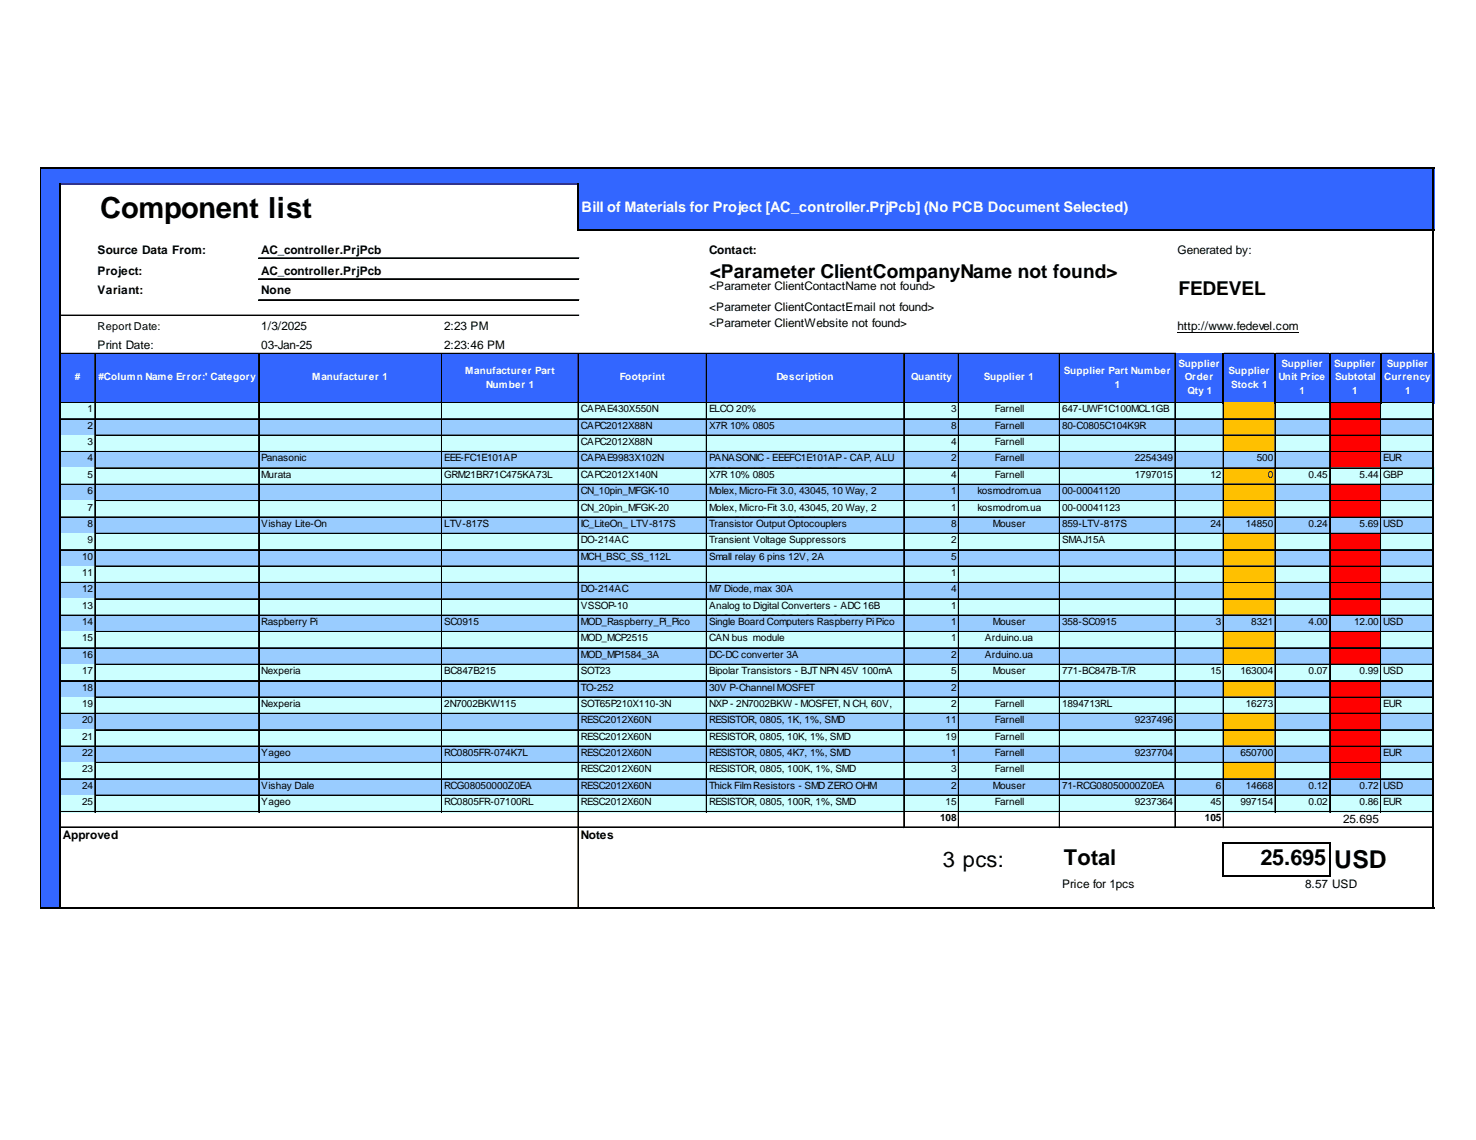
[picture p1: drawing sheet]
<svg xmlns="http://www.w3.org/2000/svg" width="279mm" height="216mm" viewBox="0 0 279 216" stroke-linecap="round" stroke-linejoin="round" font-family="sans-serif">
<defs><g id="words">
<g font-size="5.5">
<text x="19" y="41.2">Component</text>
<text x="50.8" y="41.2">list</text>
</g>
<text font-size="4.6" x="252.5" y="164.4">USD</text>
<g font-size="4.1">
<text x="178.5" y="164.1">3 pcs:</text>
<text x="201.4" y="163.8">Total</text>
<text x="238.6" y="163.8">25.695</text>
</g>
<g font-size="3.6">
<text x="134.4" y="52.6">&lt;Parameter ClientCompanyName not found&gt;</text>
<text x="223.1" y="55.9">FEDEVEL</text>
</g>
<text font-size="2.8" fill="#fff" x="110.1" y="40.1">Bill of Materials for Project [AC_controller.PrjPcb] (No PCB Document Selected)</text>
<g font-size="2.2">
<text x="18.5" y="48.1">Source Data From:</text>
<text x="18.5" y="52.1">Project:</text>
<text x="49.5" y="48.1">AC_controller.PrjPcb</text>
<text x="49.5" y="52.1">AC_controller.PrjPcb</text>
<text x="134.2" y="48.1">Contact:</text>
<text x="222.9" y="48.1">Generate</text>
<text x="232.1" y="48.1">d by:</text>
<text x="18.5" y="55.7">Variant:</text>
<text x="49.5" y="55.7">None</text>
<text x="134.2" y="55">&lt;Parameter ClientContactName not found&gt;</text>
<text x="134.2" y="58.9">&lt;Parameter ClientContactEmail not found&gt;</text>
<text x="49.5" y="62.6">1/3/2025</text>
<text x="84.1" y="62.6">2:23 PM</text>
<text x="134.2" y="61.9">&lt;Parameter ClientWebsite not found&gt;</text>
<text x="222.9" y="62.6">http://ww</text>
<text x="231.9" y="62.6">w.fedevel.com</text>
<text x="18.5" y="66.2">Print Date:</text>
<text x="49.5" y="66.2">03-Jan-25</text>
<text x="84.1" y="66.2">2:23:46 PM</text>
<text x="254.3" y="155.9">25.695</text>
<text x="11.9" y="158.8">Approved</text>
<text x="109.9" y="158.8">Notes</text>
<text x="201" y="168.1">Price for 1pcs</text>
<text x="247" y="168.1">8.57 USD</text>
</g>
<text font-size="2.1" x="18.5" y="62.6">Report Date:</text>
<g font-size="1.9" fill="#fff">
<text x="88" y="70.9">Manufacturer Part</text>
<text x="201.4" y="70.9">Supplier Part Number</text>
<text x="223.1" y="69.5">Supplier</text>
<text x="232.6" y="70.9">Supplier</text>
<text x="242.6" y="69.5">Supplier</text>
<text x="252.5" y="69.5">Supplier</text>
<text x="262.5" y="69.5">Supplier</text>
<text x="14.2" y="72.1">#</text>
<text x="18.6" y="72.1">#Column Name Error:' Category</text>
<text x="59.1" y="72.1">Manufacturer 1</text>
<text x="92" y="73.4">Number 1</text>
<text x="117.3" y="72.1">Footprint</text>
<text x="147" y="72.1">Description</text>
<text x="172.4" y="72.1">Quantity</text>
<text x="186.2" y="72.1">Supplier 1</text>
<text x="211" y="73.4">1</text>
<text x="224.3" y="72.1">Order</text>
<text x="224.8" y="74.6">Qty 1</text>
<text x="233.1" y="73.4">Stock 1</text>
<text x="242" y="72.1">Unit Price</text>
<text x="246" y="74.6">1</text>
<text x="252.7" y="72.1">Subtotal</text>
<text x="256" y="74.6">1</text>
<text x="262" y="72.1">Currency</text>
<text x="266" y="74.6">1</text>
</g>
<g font-size="1.9">
<text x="16.6" y="78.1">1</text>
<text x="16.6" y="81.2">2</text>
<text x="109.9" y="78.1">CAPAE430X550N</text>
<text x="109.9" y="81.2">CAPC2012X88N</text>
<text x="134.2" y="78.1">ELCO 20%</text>
<text x="134.2" y="81.2">X7R 10% 0805</text>
<text x="180" y="78.1">3</text>
<text x="180" y="81.2">8</text>
<text x="188.3" y="78.1">Farnell</text>
<text x="188.3" y="81.2">Farnell</text>
<text x="201" y="78.1">647-UWF1C100MCL1GB</text>
<text x="201" y="81.2">80-C0805C104K9R</text>
<text x="16.6" y="84.3">3</text>
<text x="16.6" y="87.4">4</text>
<text x="49.5" y="87.4">Panasonic</text>
<text x="84.1" y="87.4">EEE-FC1E101AP</text>
<text x="109.9" y="84.3">CAPC2012X88N</text>
<text x="109.9" y="87.4">CAPAE9983X102N</text>
<text x="134.2" y="87.4">PANASONIC - EEEFC1E101AP- CAP, ALU</text>
<text x="134.2" y="90">ELEC, 100UF, 25V, SMD, REEL</text>
<text x="180" y="84.3">4</text>
<text x="180" y="87.4">2</text>
<text x="188.3" y="84.3">Farnell</text>
<text x="188.3" y="87.4">Farnell</text>
<text x="214.8" y="87.4">2254349</text>
<text x="237.9" y="87.4">500</text>
<text x="261.8" y="87.4">EUR</text>
<text x="16.6" y="90.5">5</text>
<text x="16.6" y="93.6">6</text>
<text x="49.5" y="90.5">Murata</text>
<text x="84.1" y="90.5">GRM21BR71C475KA73L</text>
<text x="109.9" y="90.5">CAPC2012X140N</text>
<text x="109.9" y="93.6">CN_10pin_MFGK-10</text>
<text x="134.2" y="90.5">X7R 10% 0805</text>
<text x="134.2" y="93.6">Molex, Micro-Fit 3.0, 43045, 10 Way, 2</text>
<text x="180" y="90.5">4</text>
<text x="180" y="93.6">1</text>
<text x="185" y="93.6">kosmodrom.ua</text>
<text x="188.3" y="90.5">Farnell</text>
<text x="201" y="93.6">00-00041120</text>
<text x="214.8" y="90.5">1797015</text>
<text x="229.1" y="90.5">12</text>
<text x="240" y="90.5">0</text>
<text x="247.7" y="90.5">0.45</text>
<text x="257.4" y="90.5">5.44</text>
<text x="261.8" y="90.5">GBP</text>
<text x="16.6" y="96.7">7</text>
<text x="16.6" y="99.8">8</text>
<text x="49.5" y="99.8">Vishay Lite-On</text>
<text x="84.1" y="99.8">LTV-817S</text>
<text x="109.9" y="96.7">CN_20pin_MFGK-20</text>
<text x="109.9" y="99.8">IC_LiteOn_ LTV-817S</text>
<text x="134.2" y="96.2">Row , Right Angle PCB Header</text>
<text x="134.2" y="96.7">Molex, Micro-Fit 3.0, 43045, 20 Way, 2</text>
<text x="134.2" y="99.3">Row , Right Angle PCB Header</text>
<text x="134.2" y="99.8">Transistor Output Optocouplers</text>
<text x="180" y="96.7">1</text>
<text x="180" y="99.8">8</text>
<text x="185" y="96.7">kosmodrom.ua</text>
<text x="188" y="99.8">Mouser</text>
<text x="201" y="96.7">00-00041123</text>
<text x="201" y="99.8">859-LTV-817S</text>
<text x="229.1" y="99.8">24</text>
<text x="235.8" y="99.8">14850</text>
<text x="247.7" y="99.8">0.24</text>
<text x="257.4" y="99.8">5.69</text>
<text x="261.8" y="99.8">USD</text>
<text x="15.5" y="106">10</text>
<text x="16.6" y="102.9">9</text>
<text x="109.9" y="102.9">DO-214AC</text>
<text x="109.9" y="106">MCH_BSC_SS_112L</text>
<text x="134.2" y="102.4">Optocoupler Phototrans</text>
<text x="134.2" y="102.9">Transient Voltage Suppressors</text>
<text x="134.2" y="106">Small relay 6 pins 12V, 2A</text>
<text x="180" y="102.9">2</text>
<text x="180" y="106">5</text>
<text x="201" y="102.9">SMAJ15A</text>
<text x="15.5" y="109.1">11</text>
<text x="15.5" y="112.2">12</text>
<text x="109.9" y="112.2">DO-214AC</text>
<text x="134.2" y="112.2">M7 Diode, max 30A</text>
<text x="180" y="109.1">1</text>
<text x="180" y="112.2">4</text>
<text x="15.5" y="115.3">13</text>
<text x="15.5" y="118.4">14</text>
<text x="49.5" y="118.4">Raspberry Pi</text>
<text x="84.1" y="118.4">SC0915</text>
<text x="109.9" y="115.3">VSSOP-10</text>
<text x="109.9" y="118.4">MOD_Raspberry_Pi_Pico</text>
<text x="134.2" y="115.3">Analog to Digital Converters - ADC 16B</text>
<text x="134.2" y="117.9">ADC w/ Int MUX PGA Comp Osc &amp; Ref</text>
<text x="134.2" y="118.4">Single Board Computers Raspberry Pi Pico</text>
<text x="180" y="115.3">1</text>
<text x="180" y="118.4">1</text>
<text x="188" y="118.4">Mouser</text>
<text x="201" y="118.4">358-SC0915</text>
<text x="230.2" y="118.4">3</text>
<text x="236.9" y="118.4">8321</text>
<text x="247.7" y="118.4">4.00</text>
<text x="256.3" y="118.4">12.00</text>
<text x="261.8" y="118.4">USD</text>
<text x="15.5" y="121.5">15</text>
<text x="15.5" y="124.6">16</text>
<text x="109.9" y="121.5">MOD_MCP2515</text>
<text x="109.9" y="124.6">MOD_MP1584_3A</text>
<text x="134.2" y="121.5">CAN bus module</text>
<text x="134.2" y="124.6">DC-DC converter 3A</text>
<text x="180" y="121.5">1</text>
<text x="180" y="124.6">2</text>
<text x="186.4" y="121.5">Arduino.ua</text>
<text x="186.4" y="124.6">Arduino.ua</text>
<text x="15.5" y="127.7">17</text>
<text x="15.5" y="130.8">18</text>
<text x="49.5" y="127.7">Nexperia</text>
<text x="84.1" y="127.7">BC847B215</text>
<text x="109.9" y="127.7">SOT23</text>
<text x="109.9" y="130.8">TO-252</text>
<text x="134.2" y="127.7">Bipolar Transistors - BJTNPN 45V 100mA</text>
<text x="134.2" y="130.8">30V P-Channel MOSFET</text>
<text x="180" y="127.7">5</text>
<text x="180" y="130.8">2</text>
<text x="188" y="127.7">Mouser</text>
<text x="201" y="127.7">771-BC847B-T/R</text>
<text x="229.1" y="127.7">15</text>
<text x="234.8" y="127.7">163004</text>
<text x="247.7" y="127.7">0.07</text>
<text x="257.4" y="127.7">0.99</text>
<text x="261.8" y="127.7">USD</text>
<text x="15.5" y="133.9">19</text>
<text x="15.5" y="137">20</text>
<text x="49.5" y="133.9">Nexperia</text>
<text x="84.1" y="133.9">2N7002BKW115</text>
<text x="109.9" y="133.9">SOT65P210X110-3N</text>
<text x="109.9" y="137">RESC2012X60N</text>
<text x="134.2" y="133.9">NXP- 2N7002BKW - MOSFET, N CH, 60V,</text>
<text x="134.2" y="136.5">0.31A, SOT323</text>
<text x="134.2" y="137">RESISTOR, 0805, 1K, 1%, SMD</text>
<text x="179" y="137">11</text>
<text x="180" y="133.9">2</text>
<text x="188.3" y="133.9">Farnell</text>
<text x="188.3" y="137">Farnell</text>
<text x="201" y="133.9">1894713RL</text>
<text x="214.8" y="137">9237496</text>
<text x="235.8" y="133.9">16273</text>
<text x="261.8" y="133.9">EUR</text>
<text x="15.5" y="140.1">21</text>
<text x="15.5" y="143.2">22</text>
<text x="49.5" y="143.2">Yageo</text>
<text x="84.1" y="143.2">RC0805FR-074K7L</text>
<text x="109.9" y="140.1">RESC2012X60N</text>
<text x="109.9" y="143.2">RESC2012X60N</text>
<text x="134.2" y="140.1">RESISTOR, 0805, 10K, 1%, SMD</text>
<text x="134.2" y="143.2">RESISTOR, 0805, 4K7, 1%, SMD</text>
<text x="179" y="140.1">19</text>
<text x="180" y="143.2">1</text>
<text x="188.3" y="140.1">Farnell</text>
<text x="188.3" y="143.2">Farnell</text>
<text x="214.8" y="143.2">9237704</text>
<text x="234.8" y="143.2">650700</text>
<text x="261.8" y="143.2">EUR</text>
<text x="15.5" y="146.3">23</text>
<text x="15.5" y="149.4">24</text>
<text x="49.5" y="149.4">Vishay Dale</text>
<text x="84.1" y="149.4">RCG08050000Z0EA</text>
<text x="109.9" y="146.3">RESC2012X60N</text>
<text x="109.9" y="149.4">RESC2012X60N</text>
<text x="134.2" y="146.3">RESISTOR, 0805, 100K, 1%, SMD</text>
<text x="134.2" y="149.4">Thick FilmResistors - SMD ZERO OHM</text>
<text x="180" y="146.3">3</text>
<text x="180" y="149.4">2</text>
<text x="188" y="149.4">Mouser</text>
<text x="188.3" y="146.3">Farnell</text>
<text x="201" y="149.4">71-RCG08050000Z0EA</text>
<text x="230.2" y="149.4">6</text>
<text x="235.8" y="149.4">14668</text>
<text x="247.7" y="149.4">0.12</text>
<text x="257.4" y="149.4">0.72</text>
<text x="261.8" y="149.4">USD</text>
<text x="15.5" y="152.5">25</text>
<text x="49.5" y="152.5">Yageo</text>
<text x="84.1" y="152.5">RC0805FR-07100RL</text>
<text x="109.9" y="152.5">RESC2012X60N</text>
<text x="134.2" y="151.9">JUMPER 1/8w att</text>
<text x="134.2" y="152.5">RESISTOR, 0805, 100R, 1%, SMD</text>
<text x="178" y="155.6">108</text>
<text x="179" y="152.5">15</text>
<text x="188.3" y="152.5">Farnell</text>
<text x="214.8" y="152.5">9237364</text>
<text x="228.1" y="155.6">105</text>
<text x="229.1" y="152.5">45</text>
<text x="234.8" y="152.5">997154</text>
<text x="247.7" y="152.5">0.02</text>
<text x="257.4" y="152.5">0.86</text>
<text x="261.8" y="152.5">EUR</text>
</g>
</g></defs>
<g fill="#36f">
<path d="M7.7 31.9h263.8v3.2h-263.8z"/>
<path d="M7.7 34.9h3.9v8.8h-3.9z"/>
</g>
<g fill="#fff">
<path d="M11.4 34.9h37.7v8.8h-37.7z"/>
<path d="M83.6 34.9h26v8.8h-26z"/>
</g>
<g fill="#36f">
<path d="M109.4 34.9h162.1v8.8h-162.1z"/>
<path d="M7.7 43.5h3.9v5.5h-3.9z"/>
</g>
<g fill="#fff">
<path d="M11.4 43.5h98.2v5.5h-98.2z"/>
<path d="M133.7 43.5h37.5v5.5h-37.5z"/>
<path d="M181.4 43.5h50.3v5.5h-50.3z"/>
</g>
<path d="M7.7 48.8h3.9v4.2h-3.9z" fill="#36f"/>
<g fill="#fff">
<path d="M11.4 48.8h98.2v4.2h-98.2z"/>
<path d="M171.1 48.8h51.5v4.2h-51.5z"/>
</g>
<path d="M7.7 53h3.9v3.9h-3.9z" fill="#36f"/>
<g fill="#fff">
<path d="M11.4 53h98.2v3.9h-98.2z"/>
<path d="M171.1 52.8h60.6v4.1h-60.6z"/>
</g>
<path d="M7.7 56.7h3.9v3.1h-3.9z" fill="#36f"/>
<g fill="#fff">
<path d="M11.4 56.7h122.5v3.1h-122.5z"/>
<path d="M171.1 56.7h60.6v3.1h-60.6z"/>
</g>
<path d="M7.7 59.7h3.9v3.8h-3.9z" fill="#36f"/>
<g fill="#fff">
<path d="M11.4 59.7h98.2v3.8h-98.2z"/>
<path d="M171.1 59.7h60.6v3.8h-60.6z"/>
</g>
<path d="M7.7 63.3h3.9v3.8h-3.9z" fill="#36f"/>
<g fill="#fff">
<path d="M11.4 63.3h98.2v3.8h-98.2z"/>
<path d="M133.7 63.3h98v3.8h-98z"/>
</g>
<g fill="#36f">
<path d="M7.7 66.9h263.8v9.5h-263.8z"/>
<path d="M7.7 76.2h3.9v3.3h-3.9z"/>
</g>
<path d="M11.4 76.2h220.3v3.3h-220.3z" fill="#cff"/>
<path d="M231.5 76.2h10v3.3h-10z" fill="#ffc000"/>
<path d="M241.3 76.2h10.6v3.3h-10.6z" fill="#cff"/>
<path d="M251.7 76.2h9.8v3.3h-9.8z" fill="#f00"/>
<path d="M261.3 76.2h10.2v3.3h-10.2z" fill="#cff"/>
<path d="M7.7 79.3h3.9v3.3h-3.9z" fill="#36f"/>
<path d="M11.4 79.3h220.3v3.3h-220.3z" fill="#9cf"/>
<path d="M231.5 79.3h10v3.3h-10z" fill="#ffc000"/>
<path d="M241.3 79.3h10.6v3.3h-10.6z" fill="#9cf"/>
<path d="M251.7 79.3h9.8v3.3h-9.8z" fill="#f00"/>
<path d="M261.3 79.3h10.2v3.3h-10.2z" fill="#9cf"/>
<path d="M7.7 82.4h3.9v3.3h-3.9z" fill="#36f"/>
<path d="M11.4 82.4h220.3v3.3h-220.3z" fill="#cff"/>
<path d="M231.5 82.4h10v3.3h-10z" fill="#ffc000"/>
<path d="M241.3 82.4h10.6v3.3h-10.6z" fill="#cff"/>
<path d="M251.7 82.4h9.8v3.3h-9.8z" fill="#f00"/>
<path d="M261.3 82.4h10.2v3.3h-10.2z" fill="#cff"/>
<path d="M7.7 85.5h3.9v3.3h-3.9z" fill="#36f"/>
<path d="M11.4 85.5h240.5v3.3h-240.5z" fill="#9cf"/>
<path d="M251.7 85.5h9.8v3.3h-9.8z" fill="#f00"/>
<path d="M261.3 85.5h10.2v3.3h-10.2z" fill="#9cf"/>
<path d="M7.7 88.6h3.9v3.3h-3.9z" fill="#36f"/>
<path d="M11.4 88.6h220.3v3.3h-220.3z" fill="#cff"/>
<path d="M231.5 88.6h10v3.3h-10z" fill="#ffc000"/>
<path d="M241.3 88.6h30.2v3.3h-30.2z" fill="#cff"/>
<path d="M7.7 91.7h3.9v3.3h-3.9z" fill="#36f"/>
<path d="M11.4 91.7h220.3v3.3h-220.3z" fill="#9cf"/>
<path d="M231.5 91.7h10v3.3h-10z" fill="#ffc000"/>
<path d="M241.3 91.7h10.6v3.3h-10.6z" fill="#9cf"/>
<path d="M251.7 91.7h9.8v3.3h-9.8z" fill="#f00"/>
<path d="M261.3 91.7h10.2v3.3h-10.2z" fill="#9cf"/>
<path d="M7.7 94.8h3.9v3.3h-3.9z" fill="#36f"/>
<path d="M11.4 94.8h220.3v3.3h-220.3z" fill="#cff"/>
<path d="M231.5 94.8h10v3.3h-10z" fill="#ffc000"/>
<path d="M241.3 94.8h10.6v3.3h-10.6z" fill="#cff"/>
<path d="M251.7 94.8h9.8v3.3h-9.8z" fill="#f00"/>
<path d="M261.3 94.8h10.2v3.3h-10.2z" fill="#cff"/>
<path d="M7.7 97.9h3.9v3.3h-3.9z" fill="#36f"/>
<path d="M11.4 97.9h260.1v3.3h-260.1z" fill="#9cf"/>
<path d="M7.7 101h3.9v3.3h-3.9z" fill="#36f"/>
<path d="M11.4 101h220.3v3.3h-220.3z" fill="#cff"/>
<path d="M231.5 101h10v3.3h-10z" fill="#ffc000"/>
<path d="M241.3 101h10.6v3.3h-10.6z" fill="#cff"/>
<path d="M251.7 101h9.8v3.3h-9.8z" fill="#f00"/>
<path d="M261.3 101h10.2v3.3h-10.2z" fill="#cff"/>
<path d="M7.7 104.1h3.9v3.3h-3.9z" fill="#36f"/>
<path d="M11.4 104.1h220.3v3.3h-220.3z" fill="#9cf"/>
<path d="M231.5 104.1h10v3.3h-10z" fill="#ffc000"/>
<path d="M241.3 104.1h10.6v3.3h-10.6z" fill="#9cf"/>
<path d="M251.7 104.1h9.8v3.3h-9.8z" fill="#f00"/>
<path d="M261.3 104.1h10.2v3.3h-10.2z" fill="#9cf"/>
<path d="M7.7 107.2h3.9v3.3h-3.9z" fill="#36f"/>
<path d="M11.4 107.2h220.3v3.3h-220.3z" fill="#cff"/>
<path d="M231.5 107.2h10v3.3h-10z" fill="#ffc000"/>
<path d="M241.3 107.2h10.6v3.3h-10.6z" fill="#cff"/>
<path d="M251.7 107.2h9.8v3.3h-9.8z" fill="#f00"/>
<path d="M261.3 107.2h10.2v3.3h-10.2z" fill="#cff"/>
<path d="M7.7 110.3h3.9v3.3h-3.9z" fill="#36f"/>
<path d="M11.4 110.3h220.3v3.3h-220.3z" fill="#9cf"/>
<path d="M231.5 110.3h10v3.3h-10z" fill="#ffc000"/>
<path d="M241.3 110.3h10.6v3.3h-10.6z" fill="#9cf"/>
<path d="M251.7 110.3h9.8v3.3h-9.8z" fill="#f00"/>
<path d="M261.3 110.3h10.2v3.3h-10.2z" fill="#9cf"/>
<path d="M7.7 113.4h3.9v3.3h-3.9z" fill="#36f"/>
<path d="M11.4 113.4h220.3v3.3h-220.3z" fill="#cff"/>
<path d="M231.5 113.4h10v3.3h-10z" fill="#ffc000"/>
<path d="M241.3 113.4h10.6v3.3h-10.6z" fill="#cff"/>
<path d="M251.7 113.4h9.8v3.3h-9.8z" fill="#f00"/>
<path d="M261.3 113.4h10.2v3.3h-10.2z" fill="#cff"/>
<path d="M7.7 116.5h3.9v3.3h-3.9z" fill="#36f"/>
<path d="M11.4 116.5h260.1v3.3h-260.1z" fill="#9cf"/>
<path d="M7.7 119.6h3.9v3.3h-3.9z" fill="#36f"/>
<path d="M11.4 119.6h220.3v3.3h-220.3z" fill="#cff"/>
<path d="M231.5 119.6h10v3.3h-10z" fill="#ffc000"/>
<path d="M241.3 119.6h10.6v3.3h-10.6z" fill="#cff"/>
<path d="M251.7 119.6h9.8v3.3h-9.8z" fill="#f00"/>
<path d="M261.3 119.6h10.2v3.3h-10.2z" fill="#cff"/>
<path d="M7.7 122.7h3.9v3.3h-3.9z" fill="#36f"/>
<path d="M11.4 122.7h220.3v3.3h-220.3z" fill="#9cf"/>
<path d="M231.5 122.7h10v3.3h-10z" fill="#ffc000"/>
<path d="M241.3 122.7h10.6v3.3h-10.6z" fill="#9cf"/>
<path d="M251.7 122.7h9.8v3.3h-9.8z" fill="#f00"/>
<path d="M261.3 122.7h10.2v3.3h-10.2z" fill="#9cf"/>
<path d="M7.7 125.8h3.9v3.3h-3.9z" fill="#36f"/>
<path d="M11.4 125.8h260.1v3.3h-260.1z" fill="#cff"/>
<path d="M7.7 128.9h3.9v3.3h-3.9z" fill="#36f"/>
<path d="M11.4 128.9h220.3v3.3h-220.3z" fill="#9cf"/>
<path d="M231.5 128.9h10v3.3h-10z" fill="#ffc000"/>
<path d="M241.3 128.9h10.6v3.3h-10.6z" fill="#9cf"/>
<path d="M251.7 128.9h9.8v3.3h-9.8z" fill="#f00"/>
<path d="M261.3 128.9h10.2v3.3h-10.2z" fill="#9cf"/>
<path d="M7.7 132h3.9v3.3h-3.9z" fill="#36f"/>
<path d="M11.4 132h240.5v3.3h-240.5z" fill="#cff"/>
<path d="M251.7 132h9.8v3.3h-9.8z" fill="#f00"/>
<path d="M261.3 132h10.2v3.3h-10.2z" fill="#cff"/>
<path d="M7.7 135.1h3.9v3.3h-3.9z" fill="#36f"/>
<path d="M11.4 135.1h220.3v3.3h-220.3z" fill="#9cf"/>
<path d="M231.5 135.1h10v3.3h-10z" fill="#ffc000"/>
<path d="M241.3 135.1h10.6v3.3h-10.6z" fill="#9cf"/>
<path d="M251.7 135.1h9.8v3.3h-9.8z" fill="#f00"/>
<path d="M261.3 135.1h10.2v3.3h-10.2z" fill="#9cf"/>
<path d="M7.7 138.2h3.9v3.3h-3.9z" fill="#36f"/>
<path d="M11.4 138.2h220.3v3.3h-220.3z" fill="#cff"/>
<path d="M231.5 138.2h10v3.3h-10z" fill="#ffc000"/>
<path d="M241.3 138.2h10.6v3.3h-10.6z" fill="#cff"/>
<path d="M251.7 138.2h9.8v3.3h-9.8z" fill="#f00"/>
<path d="M261.3 138.2h10.2v3.3h-10.2z" fill="#cff"/>
<path d="M7.7 141.3h3.9v3.3h-3.9z" fill="#36f"/>
<path d="M11.4 141.3h240.5v3.3h-240.5z" fill="#9cf"/>
<path d="M251.7 141.3h9.8v3.3h-9.8z" fill="#f00"/>
<path d="M261.3 141.3h10.2v3.3h-10.2z" fill="#9cf"/>
<path d="M7.7 144.4h3.9v3.3h-3.9z" fill="#36f"/>
<path d="M11.4 144.4h220.3v3.3h-220.3z" fill="#cff"/>
<path d="M231.5 144.4h10v3.3h-10z" fill="#ffc000"/>
<path d="M241.3 144.4h10.6v3.3h-10.6z" fill="#cff"/>
<path d="M251.7 144.4h9.8v3.3h-9.8z" fill="#f00"/>
<path d="M261.3 144.4h10.2v3.3h-10.2z" fill="#cff"/>
<path d="M7.7 147.5h3.9v3.3h-3.9z" fill="#36f"/>
<path d="M11.4 147.5h260.1v3.3h-260.1z" fill="#9cf"/>
<path d="M7.7 150.6h3.9v3.3h-3.9z" fill="#36f"/>
<path d="M11.4 150.6h260.1v3.3h-260.1z" fill="#cff"/>
<path d="M7.7 153.7h3.9v3.1h-3.9z" fill="#36f"/>
<g fill="#fff">
<path d="M171.1 153.7h10.5v3.1h-10.5z"/>
<path d="M200.5 153.7h31.2v3.1h-31.2z"/>
</g>
<path d="M7.7 156.6h3.9v15.5h-3.9z" fill="#36f"/>
<g fill="none" stroke="#000" stroke-width=".19">
<path d="M11.6 59.7h98M11.6 59.8h98M49 48.8h60.6M49 48.9h60.6M49 52.8h60.6M49 52.9h60.6M49 56.7h60.6M49 56.8h60.6M11.6 66.9h211M11.6 67h211M11.6 76.2h219.8M11.6 76.3h219.8"/>
<path d="M11.6 79.3h6.3M11.6 79.4h6.3M17.9 67.1v86.8M18 67.1v86.8M18.1 79.3h30.9M18.1 79.4h30.9M49 67.1v86.8M49.1 79.3h34.5M49.1 79.4h34.5M83.6 67.1v86.8M83.7 67.1v86.8M83.7 79.3h25.7"/>
<path d="M83.7 79.4h25.7M109.4 67.1v104.7M109.5 67.1v104.7M109.6 79.3h24.1M109.6 79.4h24.1M133.7 67.1v86.8M133.8 67.1v86.8M133.9 79.3h37.2M133.9 79.4h37.2M171.1 67.1v89.7M171.2 67.1v89.7M171.2 79.3h10.2"/>
<path d="M171.2 79.4h10.2M181.4 67.1v89.7M181.5 67.1v89.7M181.6 79.3h18.9M181.6 79.4h18.9M200.5 67.1v89.7M200.6 67.1v89.7M200.7 79.3h21.7M200.7 79.4h21.7M222.4 67.1v89.7M222.5 67.1v89.7M222.6 79.3h8.9"/>
<path d="M222.6 79.4h8.9M222.9 63h22.9M231.5 76.4v80.4M231.6 76.4v80.4M231.7 66.9h9.5M231.7 67h9.5M231.7 79.3h9.6M231.7 79.4h9.6M241.3 76.4v77.5M241.4 76.4v77.5M241.5 66.9h10M241.5 67h10"/>
<path d="M241.5 76.2h10M241.5 76.3h10M241.5 79.3h10.2M241.5 79.4h10.2M251.7 76.4v77.5M251.8 76.4v77.5M251.9 66.9h9.3M251.9 67h9.3M251.9 76.2h9.3M251.9 76.3h9.3M251.9 79.3h9.4M251.9 79.4h9.4"/>
<path d="M261.3 76.4v77.5M261.4 76.4v77.5M261.5 66.9h9.6M261.5 67h9.6M261.5 76.2h9.6M261.5 76.3h9.6M261.5 79.3h9.6M261.5 79.4h9.6M11.6 85.5h6.3M11.6 85.6h6.3M11.6 91.7h6.3M11.6 91.8h6.3"/>
<path d="M11.6 97.9h6.3M11.6 98h6.3M18.1 82.4h30.9M18.1 82.5h30.9M18.1 85.5h30.9M18.1 85.6h30.9M18.1 88.6h30.9M18.1 88.7h30.9M18.1 91.7h30.9M18.1 91.8h30.9M18.1 94.8h30.9M18.1 94.9h30.9"/>
<path d="M18.1 97.9h30.9M18.1 98h30.9M49.1 82.4h34.5M49.1 82.5h34.5M49.1 85.5h34.5M49.1 85.6h34.5M49.1 88.6h34.5M49.1 88.7h34.5M49.1 91.7h34.5M49.1 91.8h34.5M49.1 94.8h34.5M49.1 94.9h34.5"/>
<path d="M49.1 97.9h34.5M49.1 98h34.5M83.7 82.4h25.7M83.7 82.5h25.7M83.7 85.5h25.7M83.7 85.6h25.7M83.7 88.6h25.7M83.7 88.7h25.7M83.7 91.7h25.7M83.7 91.8h25.7M83.7 94.8h25.7M83.7 94.9h25.7"/>
<path d="M83.7 97.9h25.7M83.7 98h25.7M109.6 82.4h24.1M109.6 82.5h24.1M109.6 85.5h24.1M109.6 85.6h24.1M109.6 88.6h24.1M109.6 88.7h24.1M109.6 91.7h24.1M109.6 91.8h24.1M109.6 94.8h24.1M109.6 94.9h24.1"/>
<path d="M109.6 97.9h24.1M109.6 98h24.1M133.9 82.4h37.2M133.9 82.5h37.2M133.9 85.5h37.2M133.9 85.6h37.2M133.9 88.6h37.2M133.9 88.7h37.2M133.9 91.7h37.2M133.9 91.8h37.2M133.9 94.8h37.2M133.9 94.9h37.2"/>
<path d="M133.9 97.9h37.2M133.9 98h37.2M171.2 82.4h10.2M171.2 82.5h10.2M171.2 85.5h10.2M171.2 85.6h10.2M171.2 88.6h10.2M171.2 88.7h10.2M171.2 91.7h10.2M171.2 91.8h10.2M171.2 94.8h10.2M171.2 94.9h10.2"/>
<path d="M171.2 97.9h10.2M171.2 98h10.2M181.6 82.4h18.9M181.6 82.5h18.9M181.6 85.5h18.9M181.6 85.6h18.9M181.6 88.6h18.9M181.6 88.7h18.9M181.6 91.7h18.9M181.6 91.8h18.9M181.6 94.8h18.9M181.6 94.9h18.9"/>
<path d="M181.6 97.9h18.9M181.6 98h18.9M200.7 82.4h21.7M200.7 82.5h21.7M200.7 85.5h21.7M200.7 85.6h21.7M200.7 88.6h21.7M200.7 88.7h21.7M200.7 91.7h21.7M200.7 91.8h21.7M200.7 94.8h21.7M200.7 94.9h21.7"/>
<path d="M200.7 97.9h21.7M200.7 98h21.7M222.6 82.4h8.9M222.6 82.5h8.9M222.6 85.5h8.9M222.6 85.6h8.9M222.6 88.6h8.9M222.6 88.7h8.9M222.6 91.7h8.9M222.6 91.8h8.9M222.6 94.8h8.9M222.6 94.9h8.9"/>
<path d="M222.6 97.9h8.9M222.6 98h8.9M231.7 82.4h9.6M231.7 82.5h9.6M231.7 85.5h9.6M231.7 85.6h9.6M231.7 88.6h9.6M231.7 88.7h9.6M231.7 91.7h9.6M231.7 91.8h9.6M231.7 94.8h9.6M231.7 94.9h9.6"/>
<path d="M231.7 97.9h9.6M231.7 98h9.6M241.5 82.4h10.2M241.5 82.5h10.2M241.5 85.5h10.2M241.5 85.6h10.2M241.5 88.6h10.2M241.5 88.7h10.2M241.5 91.7h10.2M241.5 91.8h10.2M241.5 94.8h10.2M241.5 94.9h10.2"/>
<path d="M241.5 97.9h10.2M241.5 98h10.2M251.9 82.4h9.4M251.9 82.5h9.4M251.9 85.5h9.4M251.9 85.6h9.4M251.9 88.6h9.4M251.9 88.7h9.4M251.9 91.7h9.4M251.9 91.8h9.4M251.9 94.8h9.4M251.9 94.9h9.4"/>
<path d="M251.9 97.9h9.4M251.9 98h9.4M261.5 82.4h9.6M261.5 82.5h9.6M261.5 85.5h9.6M261.5 85.6h9.6M261.5 88.6h9.6M261.5 88.7h9.6M261.5 91.7h9.6M261.5 91.8h9.6M261.5 94.8h9.6M261.5 94.9h9.6"/>
<path d="M261.5 97.9h9.6M261.5 98h9.6M11.6 104.1h6.3M11.6 104.2h6.3M11.6 110.3h6.3M11.6 110.4h6.3M11.6 116.5h6.3M11.6 116.6h6.3M18.1 101h30.9M18.1 101.1h30.9M18.1 104.1h30.9M18.1 104.2h30.9"/>
<path d="M18.1 107.2h30.9M18.1 107.3h30.9M18.1 110.3h30.9M18.1 110.4h30.9M18.1 113.4h30.9M18.1 113.5h30.9M18.1 116.5h30.9M18.1 116.6h30.9M18.1 119.6h30.9M18.1 119.7h30.9M49.1 101h34.5M49.1 101.1h34.5"/>
<path d="M49.1 104.1h34.5M49.1 104.2h34.5M49.1 107.2h34.5M49.1 107.3h34.5M49.1 110.3h34.5M49.1 110.4h34.5M49.1 113.4h34.5M49.1 113.5h34.5M49.1 116.5h34.5M49.1 116.6h34.5M49.1 119.6h34.5M49.1 119.7h34.5"/>
<path d="M83.7 101h25.7M83.7 101.1h25.7M83.7 104.1h25.7M83.7 104.2h25.7M83.7 107.2h25.7M83.7 107.3h25.7M83.7 110.3h25.7M83.7 110.4h25.7M83.7 113.4h25.7M83.7 113.5h25.7M83.7 116.5h25.7M83.7 116.6h25.7"/>
<path d="M83.7 119.6h25.7M83.7 119.7h25.7M109.6 101h24.1M109.6 101.1h24.1M109.6 104.1h24.1M109.6 104.2h24.1M109.6 107.2h24.1M109.6 107.3h24.1M109.6 110.3h24.1M109.6 110.4h24.1M109.6 113.4h24.1M109.6 113.5h24.1"/>
<path d="M109.6 116.5h24.1M109.6 116.6h24.1M109.6 119.6h24.1M109.6 119.7h24.1M133.9 101h37.2M133.9 101.1h37.2M133.9 104.1h37.2M133.9 104.2h37.2M133.9 107.2h37.2M133.9 107.3h37.2M133.9 110.3h37.2M133.9 110.4h37.2"/>
<path d="M133.9 113.4h37.2M133.9 113.5h37.2M133.9 116.5h37.2M133.9 116.6h37.2M133.9 119.6h37.2M133.9 119.7h37.2M171.2 101h10.2M171.2 101.1h10.2M171.2 104.1h10.2M171.2 104.2h10.2M171.2 107.2h10.2M171.2 107.3h10.2"/>
<path d="M171.2 110.3h10.2M171.2 110.4h10.2M171.2 113.4h10.2M171.2 113.5h10.2M171.2 116.5h10.2M171.2 116.6h10.2M171.2 119.6h10.2M171.2 119.7h10.2M181.6 101h18.9M181.6 101.1h18.9M181.6 104.1h18.9M181.6 104.2h18.9"/>
<path d="M181.6 107.2h18.9M181.6 107.3h18.9M181.6 110.3h18.9M181.6 110.4h18.9M181.6 113.4h18.9M181.6 113.5h18.9M181.6 116.5h18.9M181.6 116.6h18.9M181.6 119.6h18.9M181.6 119.7h18.9M200.7 101h21.7M200.7 101.1h21.7"/>
<path d="M200.7 104.1h21.7M200.7 104.2h21.7M200.7 107.2h21.7M200.7 107.3h21.7M200.7 110.3h21.7M200.7 110.4h21.7M200.7 113.4h21.7M200.7 113.5h21.7M200.7 116.5h21.7M200.7 116.6h21.7M200.7 119.6h21.7M200.7 119.7h21.7"/>
<path d="M222.6 101h8.9M222.6 101.1h8.9M222.6 104.1h8.9M222.6 104.2h8.9M222.6 107.2h8.9M222.6 107.3h8.9M222.6 110.3h8.9M222.6 110.4h8.9M222.6 113.4h8.9M222.6 113.5h8.9M222.6 116.5h8.9M222.6 116.6h8.9"/>
<path d="M222.6 119.6h8.9M222.6 119.7h8.9M231.7 101h9.6M231.7 101.1h9.6M231.7 104.1h9.6M231.7 104.2h9.6M231.7 107.2h9.6M231.7 107.3h9.6M231.7 110.3h9.6M231.7 110.4h9.6M231.7 113.4h9.6M231.7 113.5h9.6"/>
<path d="M231.7 116.5h9.6M231.7 116.6h9.6M231.7 119.6h9.6M231.7 119.7h9.6M241.5 101h10.2M241.5 101.1h10.2M241.5 104.1h10.2M241.5 104.2h10.2M241.5 107.2h10.2M241.5 107.3h10.2M241.5 110.3h10.2M241.5 110.4h10.2"/>
<path d="M241.5 113.4h10.2M241.5 113.5h10.2M241.5 116.5h10.2M241.5 116.6h10.2M241.5 119.6h10.2M241.5 119.7h10.2M251.9 101h9.4M251.9 101.1h9.4M251.9 104.1h9.4M251.9 104.2h9.4M251.9 107.2h9.4M251.9 107.3h9.4"/>
<path d="M251.9 110.3h9.4M251.9 110.4h9.4M251.9 113.4h9.4M251.9 113.5h9.4M251.9 116.5h9.4M251.9 116.6h9.4M251.9 119.6h9.4M251.9 119.7h9.4M261.5 101h9.6M261.5 101.1h9.6M261.5 104.1h9.6M261.5 104.2h9.6"/>
<path d="M261.5 107.2h9.6M261.5 107.3h9.6M261.5 110.3h9.6M261.5 110.4h9.6M261.5 113.4h9.6M261.5 113.5h9.6M261.5 116.5h9.6M261.5 116.6h9.6M261.5 119.6h9.6M261.5 119.7h9.6M11.6 122.7h6.3M11.6 122.8h6.3"/>
<path d="M11.6 128.9h6.3M11.6 129h6.3M11.6 135.1h6.3M11.6 135.2h6.3M18.1 122.7h30.9M18.1 122.8h30.9M18.1 125.8h30.9M18.1 125.9h30.9M18.1 128.9h30.9M18.1 129h30.9M18.1 132h30.9M18.1 132.1h30.9"/>
<path d="M18.1 135.1h30.9M18.1 135.2h30.9M18.1 138.2h30.9M18.1 138.3h30.9M49.1 122.7h34.5M49.1 122.8h34.5M49.1 125.8h34.5M49.1 125.9h34.5M49.1 128.9h34.5M49.1 129h34.5M49.1 132h34.5M49.1 132.1h34.5"/>
<path d="M49.1 135.1h34.5M49.1 135.2h34.5M49.1 138.2h34.5M49.1 138.3h34.5M83.7 122.7h25.7M83.7 122.8h25.7M83.7 125.8h25.7M83.7 125.9h25.7M83.7 128.9h25.7M83.7 129h25.7M83.7 132h25.7M83.7 132.1h25.7"/>
<path d="M83.7 135.1h25.7M83.7 135.2h25.7M83.7 138.2h25.7M83.7 138.3h25.7M109.6 122.7h24.1M109.6 122.8h24.1M109.6 125.8h24.1M109.6 125.9h24.1M109.6 128.9h24.1M109.6 129h24.1M109.6 132h24.1M109.6 132.1h24.1"/>
<path d="M109.6 135.1h24.1M109.6 135.2h24.1M109.6 138.2h24.1M109.6 138.3h24.1M133.9 122.7h37.2M133.9 122.8h37.2M133.9 125.8h37.2M133.9 125.9h37.2M133.9 128.9h37.2M133.9 129h37.2M133.9 132h37.2M133.9 132.1h37.2"/>
<path d="M133.9 135.1h37.2M133.9 135.2h37.2M133.9 138.2h37.2M133.9 138.3h37.2M171.2 122.7h10.2M171.2 122.8h10.2M171.2 125.8h10.2M171.2 125.9h10.2M171.2 128.9h10.2M171.2 129h10.2M171.2 132h10.2M171.2 132.1h10.2"/>
<path d="M171.2 135.1h10.2M171.2 135.2h10.2M171.2 138.2h10.2M171.2 138.3h10.2M181.6 122.7h18.9M181.6 122.8h18.9M181.6 125.8h18.9M181.6 125.9h18.9M181.6 128.9h18.9M181.6 129h18.9M181.6 132h18.9M181.6 132.1h18.9"/>
<path d="M181.6 135.1h18.9M181.6 135.2h18.9M181.6 138.2h18.9M181.6 138.3h18.9M200.7 122.7h21.7M200.7 122.8h21.7M200.7 125.8h21.7M200.7 125.9h21.7M200.7 128.9h21.7M200.7 129h21.7M200.7 132h21.7M200.7 132.1h21.7"/>
<path d="M200.7 135.1h21.7M200.7 135.2h21.7M200.7 138.2h21.7M200.7 138.3h21.7M222.6 122.7h8.9M222.6 122.8h8.9M222.6 125.8h8.9M222.6 125.9h8.9M222.6 128.9h8.9M222.6 129h8.9M222.6 132h8.9M222.6 132.1h8.9"/>
<path d="M222.6 135.1h8.9M222.6 135.2h8.9M222.6 138.2h8.9M222.6 138.3h8.9M231.7 122.7h9.6M231.7 122.8h9.6M231.7 125.8h9.6M231.7 125.9h9.6M231.7 128.9h9.6M231.7 129h9.6M231.7 132h9.6M231.7 132.1h9.6"/>
<path d="M231.7 135.1h9.6M231.7 135.2h9.6M231.7 138.2h9.6M231.7 138.3h9.6M241.5 122.7h10.2M241.5 122.8h10.2M241.5 125.8h10.2M241.5 125.9h10.2M241.5 128.9h10.2M241.5 129h10.2M241.5 132h10.2M241.5 132.1h10.2"/>
<path d="M241.5 135.1h10.2M241.5 135.2h10.2M241.5 138.2h10.2M241.5 138.3h10.2M251.9 122.7h9.4M251.9 122.8h9.4M251.9 125.8h9.4M251.9 125.9h9.4M251.9 128.9h9.4M251.9 129h9.4M251.9 132h9.4M251.9 132.1h9.4"/>
<path d="M251.9 135.1h9.4M251.9 135.2h9.4M251.9 138.2h9.4M251.9 138.3h9.4M261.5 122.7h9.6M261.5 122.8h9.6M261.5 125.8h9.6M261.5 125.9h9.6M261.5 128.9h9.6M261.5 129h9.6M261.5 132h9.6M261.5 132.1h9.6"/>
<path d="M261.5 135.1h9.6M261.5 135.2h9.6M261.5 138.2h9.6M261.5 138.3h9.6M11.6 141.3h6.3M11.6 141.4h6.3M11.6 147.5h6.3M11.6 147.6h6.3M11.6 153.7h159.5M11.6 153.8h159.5M11.6 156.6h259.5M11.6 156.7h259.5"/>
<path d="M18.1 141.3h30.9M18.1 141.4h30.9M18.1 144.4h30.9M18.1 144.5h30.9M18.1 147.5h30.9M18.1 147.6h30.9M18.1 150.6h30.9M18.1 150.7h30.9M49.1 141.3h34.5M49.1 141.4h34.5M49.1 144.4h34.5M49.1 144.5h34.5"/>
<path d="M49.1 147.5h34.5M49.1 147.6h34.5M49.1 150.6h34.5M49.1 150.7h34.5M83.7 141.3h25.7M83.7 141.4h25.7M83.7 144.4h25.7M83.7 144.5h25.7M83.7 147.5h25.7M83.7 147.6h25.7M83.7 150.6h25.7M83.7 150.7h25.7"/>
<path d="M109.6 141.3h24.1M109.6 141.4h24.1M109.6 144.4h24.1M109.6 144.5h24.1M109.6 147.5h24.1M109.6 147.6h24.1M109.6 150.6h24.1M109.6 150.7h24.1M133.9 141.3h37.2M133.9 141.4h37.2M133.9 144.4h37.2M133.9 144.5h37.2"/>
<path d="M133.9 147.5h37.2M133.9 147.6h37.2M133.9 150.6h37.2M133.9 150.7h37.2M171.2 141.3h10.2M171.2 141.4h10.2M171.2 144.4h10.2M171.2 144.5h10.2M171.2 147.5h10.2M171.2 147.6h10.2M171.2 150.6h10.2M171.2 150.7h10.2"/>
<path d="M171.2 153.7h29.3M171.2 153.8h29.3M181.6 141.3h18.9M181.6 141.4h18.9M181.6 144.4h18.9M181.6 144.5h18.9M181.6 147.5h18.9M181.6 147.6h18.9M181.6 150.6h18.9M181.6 150.7h18.9M200.7 141.3h21.7M200.7 141.4h21.7"/>
<path d="M200.7 144.4h21.7M200.7 144.5h21.7M200.7 147.5h21.7M200.7 147.6h21.7M200.7 150.6h21.7M200.7 150.7h21.7M200.7 153.7h21.7M200.7 153.8h21.7M222.6 141.3h8.9M222.6 141.4h8.9M222.6 144.4h8.9M222.6 144.5h8.9"/>
<path d="M222.6 147.5h8.9M222.6 147.6h8.9M222.6 150.6h8.9M222.6 150.7h8.9M222.6 153.7h48.5M222.6 153.8h48.5M231.7 141.3h9.6M231.7 141.4h9.6M231.7 144.4h9.6M231.7 144.5h9.6M231.7 147.5h9.6M231.7 147.6h9.6"/>
<path d="M231.7 150.6h9.6M231.7 150.7h9.6M241.5 141.3h10.2M241.5 141.4h10.2M241.5 144.4h10.2M241.5 144.5h10.2M241.5 147.5h10.2M241.5 147.6h10.2M241.5 150.6h10.2M241.5 150.7h10.2M251.9 141.3h9.4M251.9 141.4h9.4"/>
<path d="M251.9 144.4h9.4M251.9 144.5h9.4M251.9 147.5h9.4M251.9 147.6h9.4M251.9 150.6h9.4M251.9 150.7h9.4M261.5 141.3h9.6M261.5 141.4h9.6M261.5 144.4h9.6M261.5 144.5h9.6M261.5 147.5h9.6M261.5 147.6h9.6"/>
<path d="M261.5 150.6h9.6M261.5 150.7h9.6"/>
</g>
<g fill="none" stroke="#000" stroke-width=".34">
<path d="M11.4 34.7v137.4M109.4 34.7v9M271.3 32v140.1M109.6 43.5h161.9M231.5 66.9v9.5M241.3 66.9v9.5M251.7 66.9v9.5M261.3 66.9v9.5M231.5 159.5v6.6M231.7 159.7h20.2M251.7 159.9v6.2M7.8 171.9h263.7"/>
<path d="M231.7 165.9h20.2"/>
</g>
<path d="M7.7 31.7v140.4M7.8 31.8h263.7" fill="none" stroke="#000" stroke-width=".22"/>
<path d="M11.6 34.9h97.6" fill="none" stroke="#339" stroke-width=".34"/>
<use href="#words"/>
</svg>
